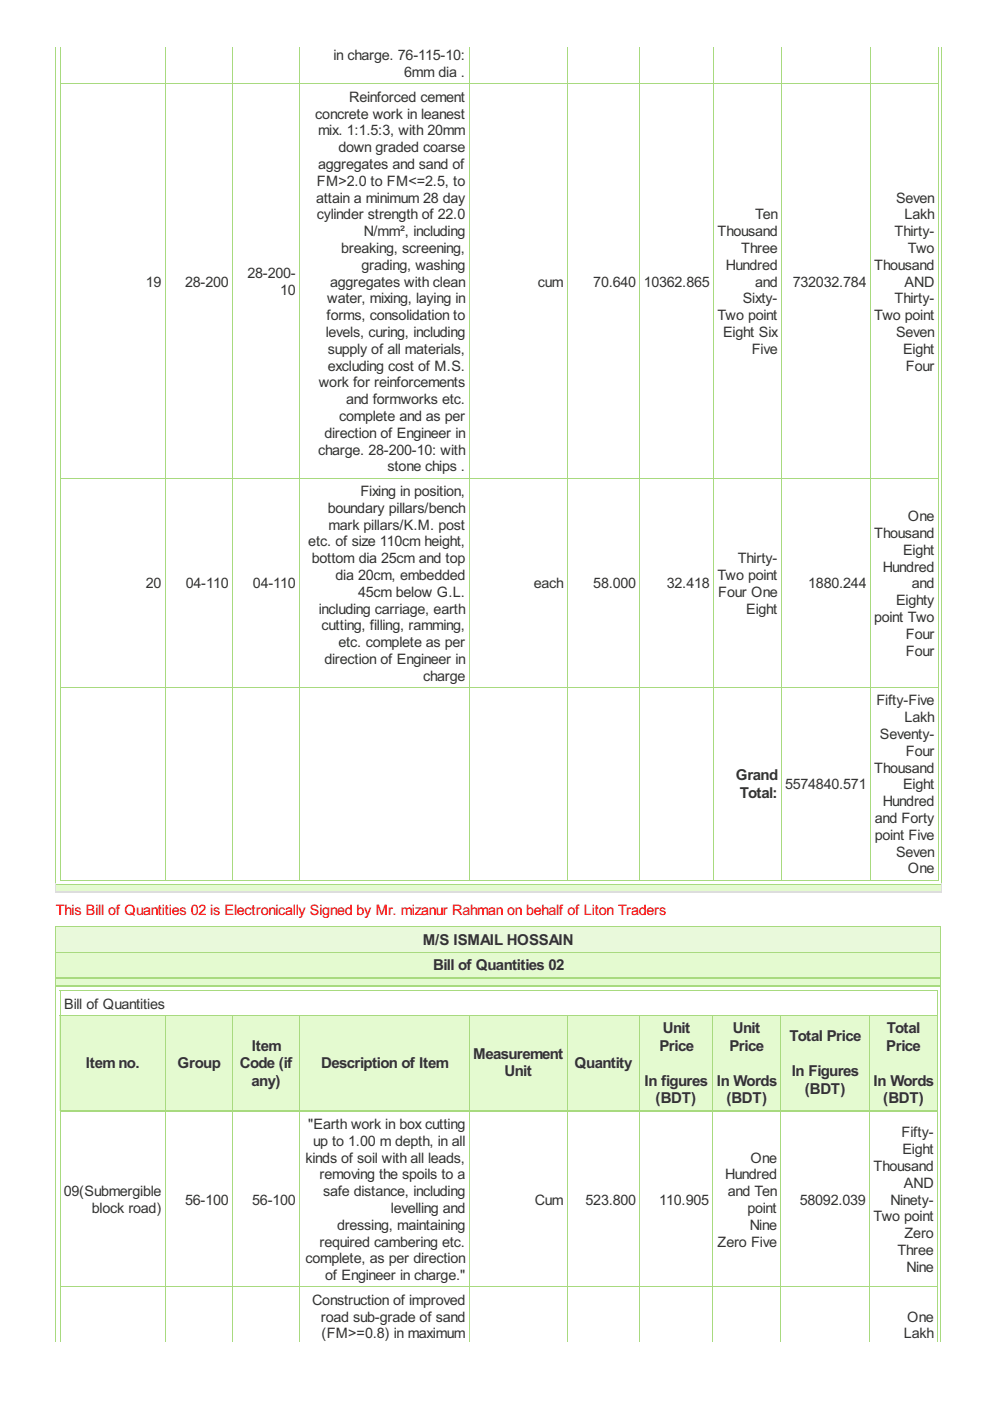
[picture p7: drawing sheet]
<svg xmlns="http://www.w3.org/2000/svg" width="210mm" height="297mm" viewBox="0 0 210 297" stroke-linecap="round" stroke-linejoin="round" font-family="sans-serif">
<defs><g id="words">
<g font-size="3.6" fill="#333">
<text x="156" y="165.4">Grand</text>
<text x="156.9" y="169.1">Total:</text>
<text x="89.6" y="200.3">M/S ISMAIL HOSSAIN</text>
<text x="91.8" y="205.7">Bill of Quantities 02</text>
<text x="140.5" y="219">Unit</text>
<text x="155.4" y="219">Unit</text>
<text x="167.4" y="220.8">Total Price</text>
<text x="188.1" y="219">Total</text>
<text x="18.2" y="226.5">Itemno.</text>
<text x="37.7" y="226.5">Group</text>
<text x="50.9" y="226.5">Code (if</text>
<text x="53.4" y="222.7">Item</text>
<text x="68.1" y="226.5">Description of Item</text>
<text x="100.3" y="224.5">Measurement</text>
<text x="121.8" y="226.5">Quantity</text>
<text x="139.8" y="222.7">Price</text>
<text x="154.6" y="222.7">Price</text>
<text x="187.9" y="222.7">Price</text>
<text x="53.3" y="230.2">any)</text>
<text x="107" y="228.2">Unit</text>
<text x="136.7" y="230.2">In figures</text>
<text x="139" y="233.9">(BDT)</text>
<text x="152" y="230.2">In Words</text>
<text x="154" y="233.9">(BDT)</text>
<text x="167.9" y="228.2">In Figures</text>
<text x="170.6" y="231.9">(BDT)</text>
<text x="185.2" y="230.2">In Words</text>
<text x="187.3" y="233.9">(BDT)</text>
</g>
<g font-size="3.4" fill="#333">
<text x="70.7" y="12.8">in charge. 76-115-10:</text>
<text x="85.7" y="16.4">6mm dia .</text>
<text x="74" y="21.6">Reinforced cement</text>
<text x="66.9" y="25.1">concrete work in leanest</text>
<text x="67.4" y="28.7">mix. 1:1.5:3, with 20mm</text>
<text x="67.4" y="35.8">aggregates and sand of</text>
<text x="71.8" y="32.3">down graded coarse</text>
<text x="67.2" y="39.4">FM&gt;2.0 to FM&lt;=2.5, to</text>
<text x="67" y="42.9">attain a minimum 28 day</text>
<text x="67.1" y="46.5">cylinder strength of 22.0</text>
<text x="160.1" y="46.5">Ten</text>
<text x="190" y="42.9">Seven</text>
<text x="191.8" y="46.5">Lakh</text>
<text x="72.3" y="53.6">breaking, screening,</text>
<text x="77.1" y="50.1">N/mm², including</text>
<text x="152.1" y="50.1">Thousand</text>
<text x="157.2" y="53.6">Three</text>
<text x="189.7" y="50.1">Thirty-</text>
<text x="192.5" y="53.6">Two</text>
<text x="52.5" y="59">28-200-</text>
<text x="76.7" y="57.2">grading, washing</text>
<text x="153.9" y="57.2">Hundred</text>
<text x="185.4" y="57.2">Thousand</text>
<text x="30.9" y="60.8">19</text>
<text x="39.2" y="60.8">28-200</text>
<text x="59.4" y="62.5">10</text>
<text x="69.4" y="64.3">water, mixing, laying in</text>
<text x="70" y="60.8">aggregates with clean</text>
<text x="114.1" y="60.8">cum</text>
<text x="125.8" y="60.8">70.640</text>
<text x="136.5" y="60.8">10362.865</text>
<text x="157.5" y="64.3">Sixty-</text>
<text x="160.1" y="60.8">and</text>
<text x="168.1" y="60.8">732032.784</text>
<text x="189.7" y="64.3">Thirty-</text>
<text x="191.8" y="60.8">AND</text>
<text x="69.1" y="71.5">levels, curing, including</text>
<text x="69.2" y="67.9">forms, consolidation to</text>
<text x="152.1" y="67.9">Two point</text>
<text x="153.3" y="71.5">Eight Six</text>
<text x="185.4" y="67.9">Two point</text>
<text x="190" y="71.5">Seven</text>
<text x="69.5" y="75">supply of all materials,</text>
<text x="159.4" y="75">Five</text>
<text x="191.5" y="75">Eight</text>
<text x="67.6" y="82.1">work for reinforcements</text>
<text x="69.5" y="78.6">excluding cost of M.S.</text>
<text x="192.1" y="78.6">Four</text>
<text x="71.9" y="89.3">complete and as per</text>
<text x="73.4" y="85.7">and formworks etc.</text>
<text x="68.8" y="92.8">direction of Engineer in</text>
<text x="67.4" y="96.4">charge. 28-200-10: with</text>
<text x="82.1" y="100">stone chips .</text>
<text x="76.4" y="105.2">Fixing in position,</text>
<text x="69.5" y="108.7">boundary pillars/bench</text>
<text x="69.7" y="112.3">mark pillars/K.M. post</text>
<text x="192.5" y="110.5">One</text>
<text x="65.4" y="115.8">etc. of size 110cm height,</text>
<text x="66.1" y="119.4">bottom dia 25cm and top</text>
<text x="156.4" y="119.4">Thirty-</text>
<text x="185.4" y="114.1">Thousand</text>
<text x="191.5" y="117.6">Eight</text>
<text x="30.9" y="124.8">20</text>
<text x="39.4" y="124.8">04-110</text>
<text x="53.6" y="124.8">04-110</text>
<text x="71.2" y="123">dia 20cm, embedded</text>
<text x="113.2" y="124.8">each</text>
<text x="125.8" y="124.8">58.000</text>
<text x="141.4" y="124.8">32.418</text>
<text x="152.1" y="123">Two point</text>
<text x="171.4" y="124.8">1880.244</text>
<text x="187.2" y="121.2">Hundred</text>
<text x="193.3" y="124.8">and</text>
<text x="67.6" y="130.1">including carriage, earth</text>
<text x="75.9" y="126.5">45cm below G.L.</text>
<text x="152.3" y="126.5">Four One</text>
<text x="158.2" y="130.1">Eight</text>
<text x="185.3" y="131.9">point Two</text>
<text x="190" y="128.3">Eighty</text>
<text x="68.2" y="133.7">cutting, filling, ramming,</text>
<text x="71.8" y="137.2">etc. complete as per</text>
<text x="192.1" y="135.4">Four</text>
<text x="68.8" y="140.8">direction of Engineer in</text>
<text x="192.1" y="139">Four</text>
<text x="89.7" y="144.4">charge</text>
<text x="185.8" y="149.5">Fifty-Five</text>
<text x="191.8" y="153.1">Lakh</text>
<text x="186.6" y="156.7">Seventy-</text>
<text x="192.1" y="160.2">Four</text>
<text x="166.5" y="167.4">5574840.571</text>
<text x="185.4" y="163.8">Thousand</text>
<text x="191.5" y="167.4">Eight</text>
<text x="187.2" y="170.9">Hundred</text>
<text x="185.5" y="174.5">and Forty</text>
<text x="185.5" y="178.1">point Five</text>
<text x="190" y="181.6">Seven</text>
<text x="192.5" y="185.2">One</text>
<text x="13.6" y="213.8">Bill of Quantities</text>
<text x="65.4" y="239.4">&quot;Earth work in box cutting</text>
<text x="66.4" y="242.9">up to 1.00 m depth, in all</text>
<text x="191.2" y="241.2">Fifty-</text>
<text x="191.3" y="244.7">Eight</text>
<text x="64.8" y="246.5">kinds of soil with all leads,</text>
<text x="67.7" y="250.1">removing the spoils to a</text>
<text x="153.8" y="250.1">Hundred</text>
<text x="159.1" y="246.5">One</text>
<text x="185.2" y="248.3">Thousand</text>
<text x="191.6" y="251.8">AND</text>
<text x="13.6" y="253.6">09(Submergible</text>
<text x="19.5" y="257.2">block road)</text>
<text x="39.2" y="255.4">56-100</text>
<text x="53.5" y="255.4">56-100</text>
<text x="68.5" y="253.6">safe distance, including</text>
<text x="82.9" y="257.2">levelling and</text>
<text x="113.4" y="255.4">Cum</text>
<text x="124.2" y="255.4">523.800</text>
<text x="139.7" y="255.4">110.905</text>
<text x="154.3" y="253.6">and Ten</text>
<text x="158.5" y="257.2">point</text>
<text x="169.6" y="255.4">58092.039</text>
<text x="188.8" y="255.4">Ninety-</text>
<text x="71.5" y="260.7">dressing, maintaining</text>
<text x="159" y="260.7">Nine</text>
<text x="185.2" y="259">Two point</text>
<text x="191.8" y="262.5">Zero</text>
<text x="64.8" y="267.9">complete, as per direction</text>
<text x="67.7" y="264.3">required cambering etc.</text>
<text x="152.1" y="264.3">Zero Five</text>
<text x="190.3" y="266.1">Three</text>
<text x="192.2" y="269.7">Nine</text>
<text x="68.9" y="271.4">of Engineer in charge.&quot;</text>
<text x="66.2" y="276.6">Construction of improved</text>
<text x="68" y="280.2">road sub-grade of sand</text>
<text x="192.4" y="280.2">One</text>
<text x="68.2" y="283.8">(FM&gt;=0.8) in maximum</text>
<text x="191.6" y="283.8">Lakh</text>
</g>
<text font-size="3.4" fill="#f00" x="11.8" y="194.1">This Bill of Quantities 02 is Electronically Signed by Mr. mizanur Rahman on behalf of Liton Traders</text>
</g></defs>
<g fill="none" stroke="#a8da7f" stroke-width=".21">
<path d="M12.7 17.8h186.3M12.7 9.9v176.8M35 9.9v176.8M49.3 9.9v176.8M63.5 9.9v176.8M99.4 9.9v176.8M120.2 9.9v176.8M135.7 9.9v176.8M151.3 9.9v176.8M165.7 9.9v176.8M184.5 9.9v176.8M198.9 9.9v176.8"/>
<path d="M12.7 101.4h186.3M12.7 145.8h186.3M12.7 186.6h186.3"/>
</g>
<path d="M11.8 187.4h187.8v1.8h-187.8z" fill="#e4fad0"/>
<path d="M11.8 9.9v177.7M199.7 9.9v177.7M11.8 187.5h187.9" fill="none" stroke="#a8da7f" stroke-width=".21"/>
<g fill="#ddd">
<path d="M11.8 187.4h.1v1.9h-.1z"/>
<path d="M199.6 187.4h.1v1.9h-.1z"/>
</g>
<path d="M11.8 189.2h187.9" fill="none" stroke="#ddd" stroke-width=".3"/>
<path d="M11.8 196.5h187.6v5.3h-187.6z" fill="#e9f9db"/>
<g fill="#e4fad0">
<path d="M11.8 201.8h187.6v5.5h-187.6z"/>
<path d="M11.8 207.3h187.6v1.8h-187.6z"/>
<path d="M12.7 215.2h22.2v20.3h-22.2z"/>
<path d="M34.9 215.2h14.3v20.3h-14.3z"/>
<path d="M49.2 215.2h14.2v20.3h-14.2z"/>
<path d="M63.4 215.2h36v20.3h-36z"/>
<path d="M99.4 215.2h20.8v20.3h-20.8z"/>
<path d="M120.2 215.2h15.4v20.3h-15.4z"/>
<path d="M135.6 215.2h15.4v20.3h-15.4z"/>
<path d="M151 215.2h14.4v20.3h-14.4z"/>
<path d="M165.4 215.2h18.9v20.3h-18.9z"/>
<path d="M184.3 215.2h14.4v20.3h-14.4z"/>
</g>
<g fill="none" stroke="#a8da7f" stroke-width=".21">
<path d="M11.8 196.5h187.8M11.8 196.5v88.1M199.5 196.5v88.1M11.8 201.9h187.8M12.7 210h186.1M12.7 215.2h186.1M12.7 210v74.6M35 215.2v69.4M49.3 215.2v69.4M63.5 215.2v69.4M99.4 215.2v69.4M120.2 215.2v69.4"/>
<path d="M135.7 215.2v69.4M151.1 215.2v69.4M165.5 215.2v69.4M184.4 215.2v69.4M198.8 210v74.6M12.7 272.8h186.1"/>
</g>
<path d="M11.8 207.3h187.8M11.8 209.1h187.8M12.7 235.5h186.1" fill="none" stroke="#a8da7f" stroke-width=".3"/>
<use href="#words"/>
</svg>
